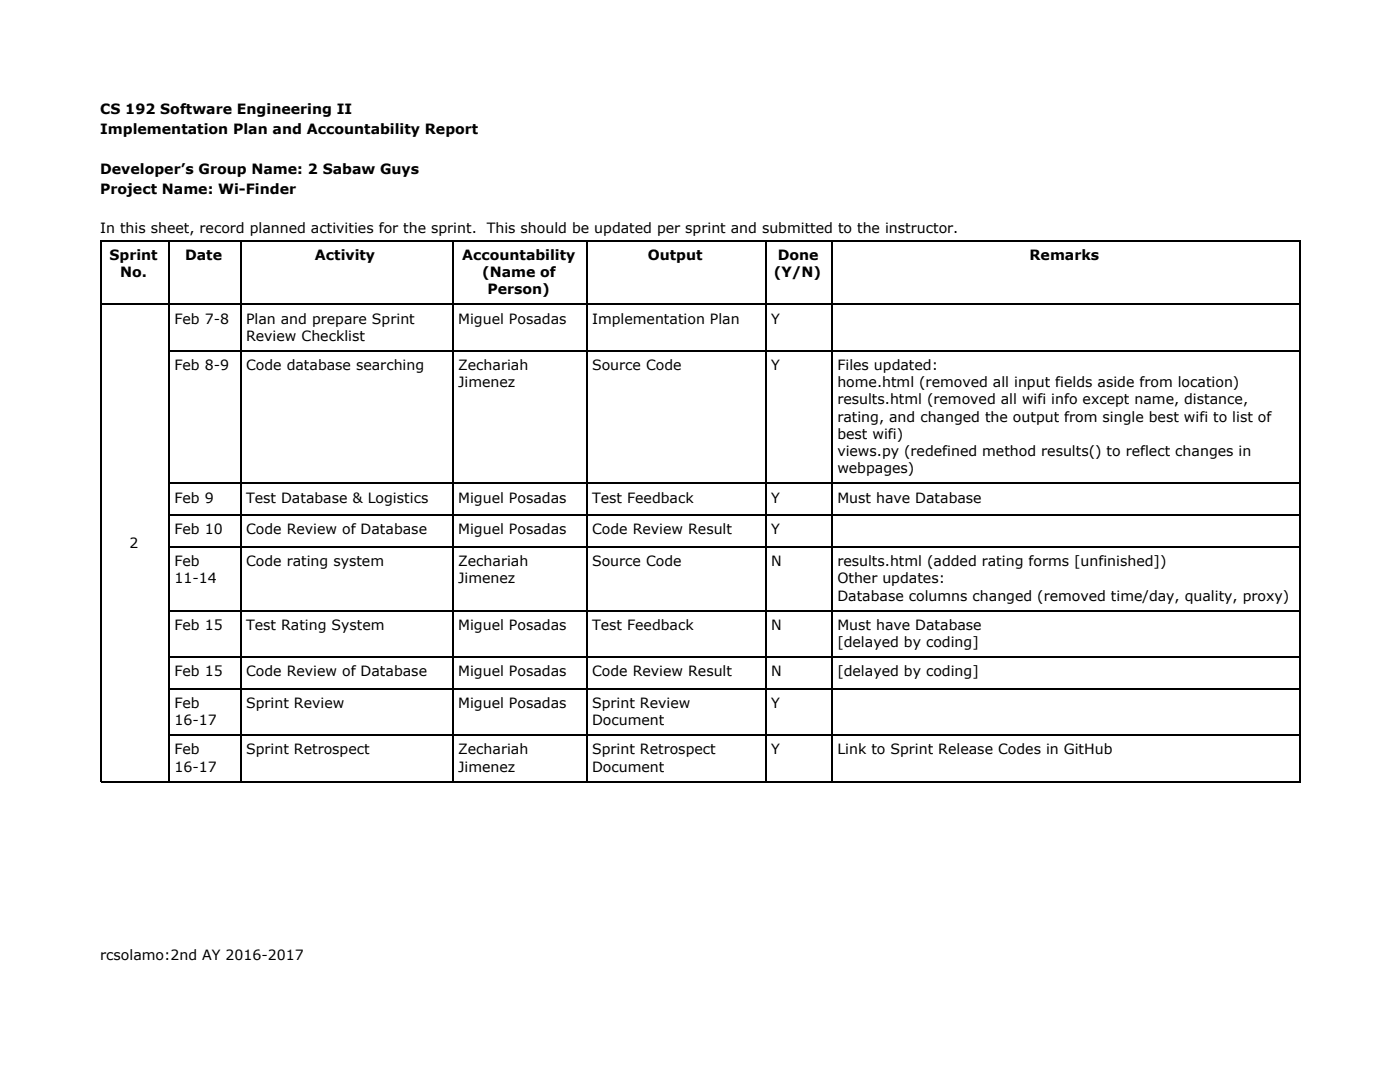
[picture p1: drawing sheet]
<svg xmlns="http://www.w3.org/2000/svg" width="279mm" height="216mm" viewBox="0 0 279 216" stroke-linecap="round" stroke-linejoin="round" font-family="sans-serif">
<defs><g id="words">
<g font-size="2.8">
<text x="20" y="22.8">CS 192 Software Engineering II</text>
<text x="20" y="26.7">Implementation Plan and Accountability Report</text>
<text x="20" y="34.7">Developer’s Group Name: 2 Sabaw Guys</text>
<text x="20" y="38.6">Project Name: Wi-Finder</text>
<text x="20" y="46.6">In this sheet, record planned activities for the sprint.</text>
<text x="97.1" y="46.6">This should be updated per sprint and submitted to the instructor.</text>
<text x="21.9" y="51.9">Sprint</text>
<text x="36.9" y="51.9">Date</text>
<text x="62.9" y="51.9">Activity</text>
<text x="92.2" y="51.9">Accountability</text>
<text x="129.3" y="51.9">Output</text>
<text x="155.2" y="51.9">Done</text>
<text x="205.5" y="51.9">Remarks</text>
<text x="24" y="55.3">No.</text>
<text x="96.2" y="55.3">(Name of</text>
<text x="97.3" y="58.7">Person)</text>
<text x="154.4" y="55.3">(Y/N)</text>
<text x="34.8" y="64.6">Feb 7-8</text>
<text x="49.1" y="64.6">Plan and prepare Sprint</text>
<text x="91.4" y="64.6">Miguel Posadas</text>
<text x="118.2" y="64.6">Implementation Plan</text>
<text x="153.9" y="64.6">Y</text>
<text x="49.1" y="68">Review Checklist</text>
<text x="34.8" y="73.8">Feb 8-9</text>
<text x="49.1" y="73.8">Code database searching</text>
<text x="91.4" y="73.8">Zechariah</text>
<text x="91.4" y="77.3">Jimenez</text>
<text x="118.2" y="73.8">Source Code</text>
<text x="153.9" y="73.8">Y</text>
<text x="167.1" y="73.8">Files updated:</text>
<text x="167.1" y="77.3">home.html (removed all input fields aside from location)</text>
<text x="167.1" y="80.7">results.html (removed all wifi info except name, distance,</text>
<text x="167.1" y="84.1">rating, and changed the output from single best wifi to list of</text>
<text x="167.1" y="87.6">best wifi)</text>
<text x="167.1" y="91">views.py (redefined method results() to reflect changes in</text>
<text x="167.1" y="94.5">webpages)</text>
<text x="34.8" y="100.3">Feb 9</text>
<text x="49.1" y="100.3">Test Database &amp; Logistics</text>
<text x="91.4" y="100.3">Miguel Posadas</text>
<text x="118.2" y="100.3">Test Feedback</text>
<text x="153.9" y="100.3">Y</text>
<text x="167.1" y="100.3">Must have Database</text>
<text x="34.8" y="106.6">Feb 10</text>
<text x="49.1" y="106.6">Code Review of Database</text>
<text x="91.4" y="106.6">Miguel Posadas</text>
<text x="118.2" y="106.6">Code Review Result</text>
<text x="153.9" y="106.6">Y</text>
<text x="25.8" y="109.3">2</text>
<text x="34.8" y="113">Feb</text>
<text x="49.1" y="113">Code rating system</text>
<text x="91.4" y="113">Zechariah</text>
<text x="118.2" y="113">Source Code</text>
<text x="153.9" y="113">N</text>
<text x="167.1" y="113">results.html (added rating forms [unfinished])</text>
<text x="34.8" y="116.4">11-14</text>
<text x="91.4" y="116.4">Jimenez</text>
<text x="167.1" y="116.4">Other updates:</text>
<text x="167.1" y="119.9">Database columns changed (removed time/day, quality, proxy)</text>
<text x="34.8" y="125.7">Feb 15</text>
<text x="49.1" y="125.7">Test Rating System</text>
<text x="91.4" y="125.7">Miguel Posadas</text>
<text x="118.2" y="125.7">Test Feedback</text>
<text x="153.9" y="125.7">N</text>
<text x="167.1" y="125.7">Must have Database</text>
<text x="167.1" y="129.1">[delayed by coding]</text>
<text x="34.8" y="134.9">Feb 15</text>
<text x="49.1" y="134.9">Code Review of Database</text>
<text x="91.4" y="134.9">Miguel Posadas</text>
<text x="118.2" y="134.9">Code Review Result</text>
<text x="153.9" y="134.9">N</text>
<text x="167.1" y="134.9">[delayed by coding]</text>
<text x="34.8" y="141.3">Feb</text>
<text x="49.1" y="141.3">Sprint Review</text>
<text x="91.4" y="141.3">Miguel Posadas</text>
<text x="118.2" y="141.3">Sprint Review</text>
<text x="153.9" y="141.3">Y</text>
<text x="34.8" y="144.7">16-17</text>
<text x="118.2" y="144.7">Document</text>
<text x="34.8" y="150.5">Feb</text>
<text x="34.8" y="154">16-17</text>
<text x="49.1" y="150.5">Sprint Retrospect</text>
<text x="91.4" y="150.5">Zechariah</text>
<text x="91.4" y="154">Jimenez</text>
<text x="118.2" y="150.5">Sprint Retrospect</text>
<text x="118.2" y="154">Document</text>
<text x="153.9" y="150.5">Y</text>
<text x="167.1" y="150.5">Link to Sprint Release Codes in GitHub</text>
<text x="20" y="191.6">rcsolamo:2nd AY 2016-2017</text>
</g>
</g></defs>
<g fill="none" stroke="#000" stroke-width=".26">
<path d="M20.1 48h239.5M20.2 47.9v108.2M33.7 47.9v108.2M48 47.9v108.2M90.4 47.9v108.2M117.1 47.9v108.2M152.8 47.9v108.2M166 47.9v108.2M259.4 47.9v108.2M20.1 60.7h239.5M33.6 70h226M33.6 96.4h226"/>
<path d="M33.6 109.1h226M33.6 102.8h226M33.6 137.5h226M33.6 131.1h226M33.6 121.8h226M20.1 156h239.5M33.6 146.7h226"/>
</g>
<use href="#words"/>
</svg>
